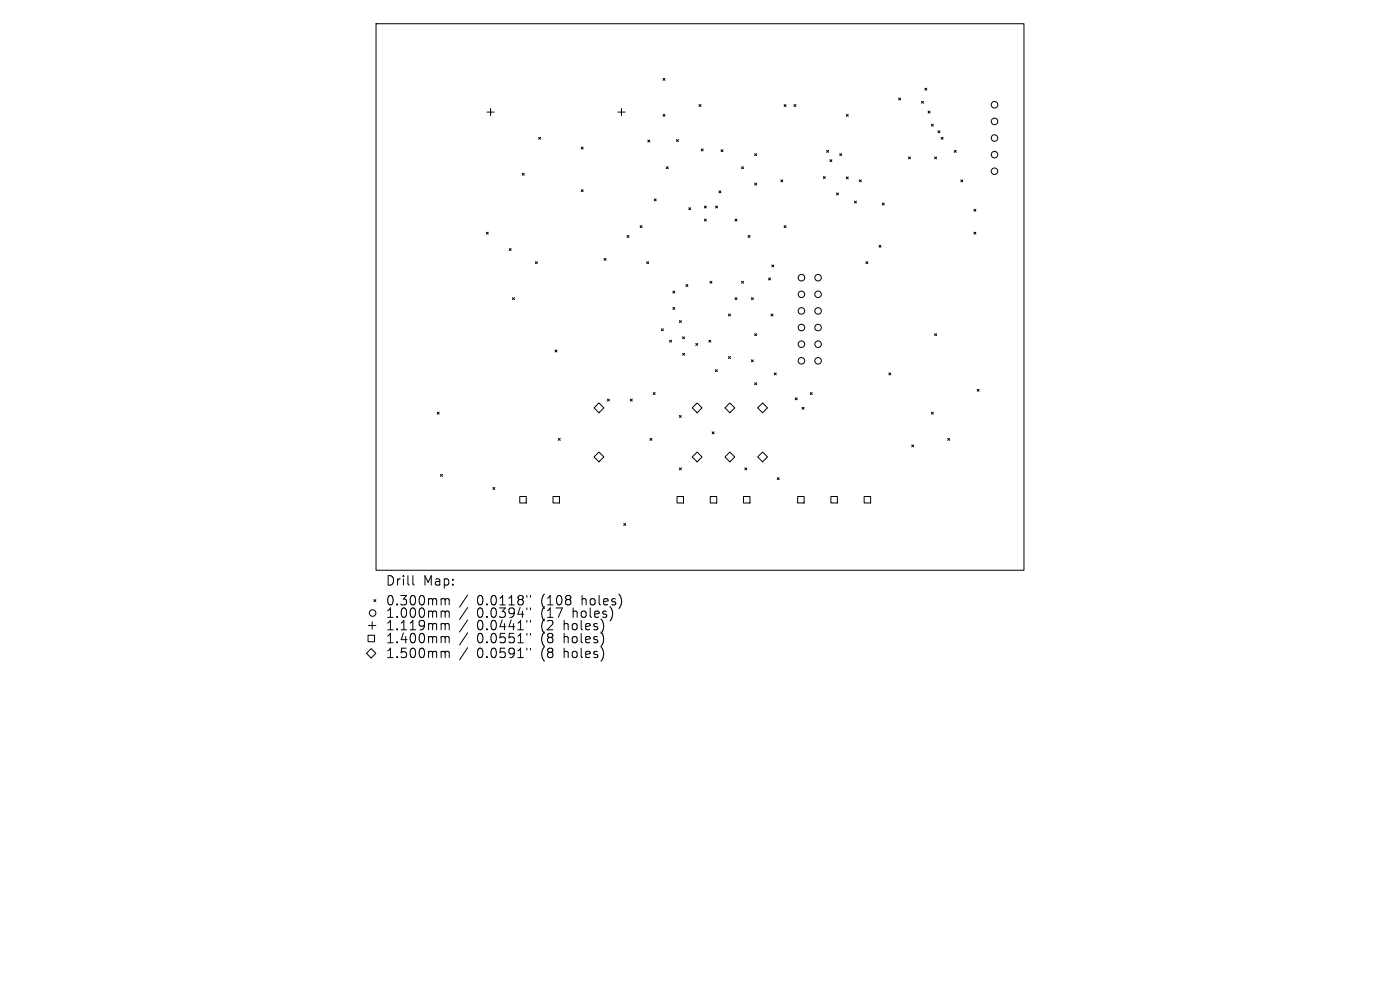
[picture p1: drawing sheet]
<svg xmlns="http://www.w3.org/2000/svg" width="297mm" height="210mm" viewBox="0 0 297 210" stroke-linecap="round" stroke-linejoin="round" font-family="sans-serif">
<defs><g id="words">
<g font-size="2.8">
<text x="81.7" y="124.5">Drill</text>
<text x="89.7" y="124.5">Map:</text>
<text x="81.7" y="128.7">0.300mm</text>
<text x="81.7" y="131.3">1.000mm</text>
<text x="101.2" y="128.7">0.0118&quot;</text>
<text x="101.2" y="131.3">0.0394&quot;</text>
<text x="114.9" y="128.7">(108</text>
<text x="114.9" y="131.3">(17</text>
<text x="121.8" y="131.3">holes)</text>
<text x="123.7" y="128.7">holes)</text>
<text x="81.7" y="134">1.119mm</text>
<text x="81.7" y="136.7">1.400mm</text>
<text x="101.2" y="134">0.0441&quot;</text>
<text x="101.2" y="136.7">0.0551&quot;</text>
<text x="114.9" y="134">(2</text>
<text x="114.9" y="136.7">(8</text>
<text x="119.9" y="134">holes)</text>
<text x="119.9" y="136.7">holes)</text>
<text x="81.7" y="139.9">1.500mm</text>
<text x="101.2" y="139.9">0.0591&quot;</text>
<text x="114.9" y="139.9">(8</text>
<text x="119.9" y="139.9">holes)</text>
</g>
</g></defs>
<g fill="none" stroke="#000" stroke-width=".21">
<path d="M79.8 5h137.4v116h-137.4zM140.7 16.6l.4 .4M141.1 16.6l-.4 .4M196.2 18.7l.4 .4M196.6 18.7l-.4 .4M103.3 23.8h1.5M104.1 23v1.6M110.8 36.8l.4 .4M111.2 36.8l-.4 .4M114.3 29.1l.4 .4M114.7 29.1l-.4 .4M123.3 31.2l.4 .4"/>
<path d="M123.7 31.2l-.4 .4M131.1 23.8h1.5M131.8 23v1.6M137.4 29.7l.4 .4M137.8 29.7l-.4 .4M140.7 24.3l.4 .4M141.1 24.3l-.4 .4M141.4 35.4l.4 .4M141.8 35.4l-.4 .4M143.5 29.6l.4 .4M143.9 29.6l-.4 .4M148.3 22.2l.4 .4"/>
<path d="M148.7 22.2l-.4 .4M148.8 31.6l.4 .4M149.2 31.6l-.4 .4M153 31.8l.4 .4M153.4 31.8l-.4 .4M157.3 35.4l.4 .4M157.7 35.4l-.4 .4M160.1 38.8l.4 .5M160.1 32.6l.4 .4M160.5 32.6l-.4 .4M160.5 38.8l-.4 .5M165.6 38.1l.5 .5"/>
<path d="M166.1 38.1l-.5 .5M166.3 22.2l.5 .4M166.8 22.2l-.5 .4M168.4 22.2l.4 .4M168.8 22.2l-.4 .4M174.7 37.5l.4 .4M175.1 37.5l-.4 .4M175.4 31.9l.4 .4M175.8 31.9l-.4 .4M176.1 33.9l.4 .4M176.5 33.9l-.4 .4M178.1 32.6l.5 .4"/>
<path d="M178.6 32.6l-.5 .4M179.5 24.3l.4 .4M179.5 37.5l.4 .4M179.9 24.3l-.4 .4M179.9 37.5l-.4 .4M182.3 38.1l.4 .5M182.7 38.1l-.4 .5M190.6 20.8l.5 .4M191.1 20.8l-.5 .4M192.7 33.3l.4 .4M193.1 33.3l-.4 .4M195.5 21.5l.4 .4"/>
<path d="M195.9 21.5l-.4 .4M196.9 23.6l.4 .4M197.3 23.6l-.4 .4M197.6 26.3l.4 .5M198 26.3l-.4 .5M198.3 33.3l.4 .4M198.7 33.3l-.4 .4M199 27.7l.4 .5M199.4 27.7l-.4 .5M199.7 29.1l.4 .4M200.1 29.1l-.4 .4M202.4 31.9l.5 .4"/>
<path d="M202.9 31.9l-.5 .4M203.8 38.1l.4 .5M204.2 38.1l-.4 .5M103.2 49.3l.4 .4M103.6 49.3l-.4 .4M108 52.7l.4 .4M108.4 52.7l-.4 .4M113.6 55.5l.4 .4M114 55.5l-.4 .4M123.3 40.2l.4 .4M123.7 40.2l-.4 .4M128.2 54.8l.4 .4"/>
<path d="M128.6 54.8l-.4 .4M133 50l.4 .4M133.4 50l-.4 .4M135.8 47.9l.4 .4M136.2 47.9l-.4 .4M137.2 55.5l.4 .4M137.6 55.5l-.4 .4M138.8 42.2l.4 .4M139.2 42.2l-.4 .4M146.1 44.1l.4 .4M146.5 44.1l-.4 .4M149.4 43.7l.5 .4"/>
<path d="M149.4 46.5l.5 .4M149.9 43.7l-.5 .4M149.9 46.5l-.5 .4M150.6 59.7l.4 .4M151 59.7l-.4 .4M151.8 43.7l.4 .4M152.2 43.7l-.4 .4M152.5 40.5l.4 .4M152.9 40.5l-.4 .4M155.9 46.5l.4 .4M156.3 46.5l-.4 .4M157.3 59.7l.4 .4"/>
<path d="M157.7 59.7l-.4 .4M158.7 50l.4 .4M159.1 50l-.4 .4M163 59l.5 .4M163.5 59l-.5 .4M163.7 56.2l.5 .4M164.2 56.2l-.5 .4M166.3 47.9l.5 .4M166.8 47.9l-.5 .4M177.5 40.9l.4 .4M177.9 40.9l-.4 .4M181.3 42.7l.4 .4"/>
<path d="M181.7 42.7l-.4 .4M183.7 55.5l.4 .4M184.1 55.5l-.4 .4M186.5 52l.4 .5M186.9 52l-.4 .5M187.2 43.1l.4 .4M187.6 43.1l-.4 .4M206.6 44.4l.4 .4M206.6 49.3l.4 .4M207 44.4l-.4 .4M207 49.3l-.4 .4M108.7 63.1l.4 .5"/>
<path d="M109.1 63.1l-.4 .5M117.7 74.2l.5 .5M118.2 74.2l-.5 .5M140.3 69.7l.4 .5M140.7 69.7l-.4 .5M142 72.2l.5 .4M142.5 72.2l-.5 .4M142.7 61.8l.5 .4M142.7 65.2l.5 .4M143.2 65.2l-.5 .4M143.2 61.8l-.5 .4M144.1 68l.4 .4"/>
<path d="M144.5 68l-.4 .4M144.8 71.4l.4 .5M144.8 74.9l.4 .5M145.2 71.4l-.4 .5M145.2 74.9l-.4 .5M145.5 60.4l.4 .4M145.9 60.4l-.4 .4M147.6 72.9l.4 .4M148 72.9l-.4 .4M150.4 72.2l.4 .4M150.8 72.2l-.4 .4M151.8 78.4l.4 .4"/>
<path d="M152.2 78.4l-.4 .4M154.5 66.6l.5 .4M154.5 75.6l.5 .5M155 75.6l-.5 .5M155 66.6l-.5 .4M155.9 63.1l.4 .5M156.3 63.1l-.4 .5M159.4 63.1l.4 .5M159.4 76.3l.4 .4M159.8 63.1l-.4 .5M159.8 76.3l-.4 .4M160.1 70.8l.4 .4"/>
<path d="M160.5 70.8l-.4 .4M163.6 66.6l.4 .4M164 66.6l-.4 .4M164.3 79.1l.4 .4M164.7 79.1l-.4 .4M188.6 79.1l.4 .4M189 79.1l-.4 .4M198.3 70.8l.4 .4M198.7 70.8l-.4 .4M92.8 87.4l.4 .5M93.2 87.4l-.4 .5M118.4 93l.5 .4"/>
<path d="M118.9 93l-.5 .4M126 86.5l1.1-1 1 1-1 1.1zM126 96.9l1.1-1 1 1-1 1.1zM128.9 84.7l.4 .4M129.3 84.7l-.4 .4M133.7 84.7l.4 .4M134.1 84.7l-.4 .4M137.9 93l.4 .4M138.3 93l-.4 .4M138.6 83.3l.4 .4M139 83.3l-.4 .4M144.1 99.2l.4 .5"/>
<path d="M144.1 88.1l.4 .4M144.5 99.2l-.4 .5M144.5 88.1l-.4 .4M146.9 96.9l1-1 1 1-1 1.1zM147.9 85.5l1 1-1 1.1-1-1.1zM151.1 91.6l.4 .4M151.5 91.6l-.4 .4M153.8 86.5l1-1 1.1 1-1.1 1.1zM153.8 96.9l1-1 1.1 1-1.1 1.1zM158 99.2l.4 .5M158.4 99.2l-.4 .5M160.1 81.2l.4 .4"/>
<path d="M160.5 81.2l-.4 .4M160.7 96.9l1.1-1 1 1-1 1.1zM161.8 85.5l1 1-1 1.1-1.1-1.1zM168.7 84.4l.4 .4M169.1 84.4l-.4 .4M170.2 86.4l.4 .4M170.6 86.4l-.4 .4M171.9 83.3l.4 .4M172.3 83.3l-.4 .4M193.4 94.4l.4 .4M193.8 94.4l-.4 .4M197.6 87.4l.4 .5"/>
<path d="M198 87.4l-.4 .5M201.1 93l.4 .4M201.5 93l-.4 .4M207.3 82.6l.4 .4M207.7 82.6l-.4 .4M93.4 100.6l.5 .4M93.9 100.6l-.5 .4M104.6 103.4l.4 .4M105 103.4l-.4 .4M110.3 105.3h1.3v1.4h-1.3zM117.3 105.3h1.4v1.4h-1.4zM132.3 111l.4 .5"/>
<path d="M132.7 111l-.4 .5M143.6 105.3h1.4v1.4h-1.4zM150.7 105.3h1.4v1.4h-1.4zM157.7 105.3h1.4v1.4h-1.4zM164.9 101.3l.4 .4M165.3 101.3l-.4 .4M169.2 105.3h1.4v1.4h-1.4zM176.3 105.3h1.3v1.4h-1.3zM183.3 105.3h1.4v1.4h-1.4zM78.1 134.8h1.4v1.3h-1.4zM78.2 132.7h1.5M78.7 137.6l1 1-1 1-1-1z"/>
<path d="M79 131.9v1.6M79.3 127.2l.4 .4M79.7 127.2l-.4 .4M87.6 122.1v1.7l.3 .3M93.9 127l.4 .1 .1 .2M93.9 129.6h.3l.2 .3M93.9 132.3l.4 .1 .1 .2M93.9 135h.3l.2 .3M93.9 138.2h.3l.2 .2M94.4 127.3l.3-.3 .5 .1 .1 1.2M94.4 127.3v1M94.4 129.9v1.1"/>
<path d="M94.4 132.6v1M94.4 135.3v1.1M94.4 138.4v1.1M94.4 129.9l.3-.3 .5 .1 .1 1.3M94.4 132.6l.3-.3 .5 .1 .1 1.2M94.4 135.3l.3-.3 .5 .1 .1 1.3M94.4 138.4l.3-.2 .5 .1 .1 1.2M99.2 126.2l-1.7 2.6M99.2 128.9l-1.7 2.5M99.2 131.5l-1.7 2.6M99.2 134.3l-1.7 2.5M99.2 137.4l-1.7 2.6"/>
<path d="M111.8 126.3v.4M111.8 129v.3M111.8 131.6v.4M111.8 134.4v.3M111.8 137.5v.4M112.5 126.3v.4M112.5 129v.3M112.5 131.6v.4M112.5 134.4v.3M112.5 137.5v.4"/>
<circle cx="211" cy="32.8" r=".69"/>
<circle cx="211" cy="25.8" r=".69"/>
<circle cx="211" cy="36.3" r=".69"/>
<circle cx="211" cy="29.3" r=".69"/>
<circle cx="211" cy="22.2" r=".69"/>
<circle cx="170" cy="58.9" r=".69"/>
<circle cx="173.5" cy="58.9" r=".69"/>
<circle cx="170" cy="62.4" r=".69"/>
<circle cx="170" cy="73" r=".69"/>
<circle cx="170" cy="66" r=".69"/>
<circle cx="170" cy="76.5" r=".69"/>
<circle cx="170" cy="69.5" r=".69"/>
<circle cx="173.5" cy="62.4" r=".69"/>
<circle cx="173.5" cy="66" r=".69"/>
<circle cx="173.5" cy="73" r=".69"/>
<circle cx="173.5" cy="76.5" r=".69"/>
<circle cx="173.5" cy="69.5" r=".69"/>
<circle cx="79" cy="130" r=".69"/>
</g>
<use href="#words"/>
</svg>
